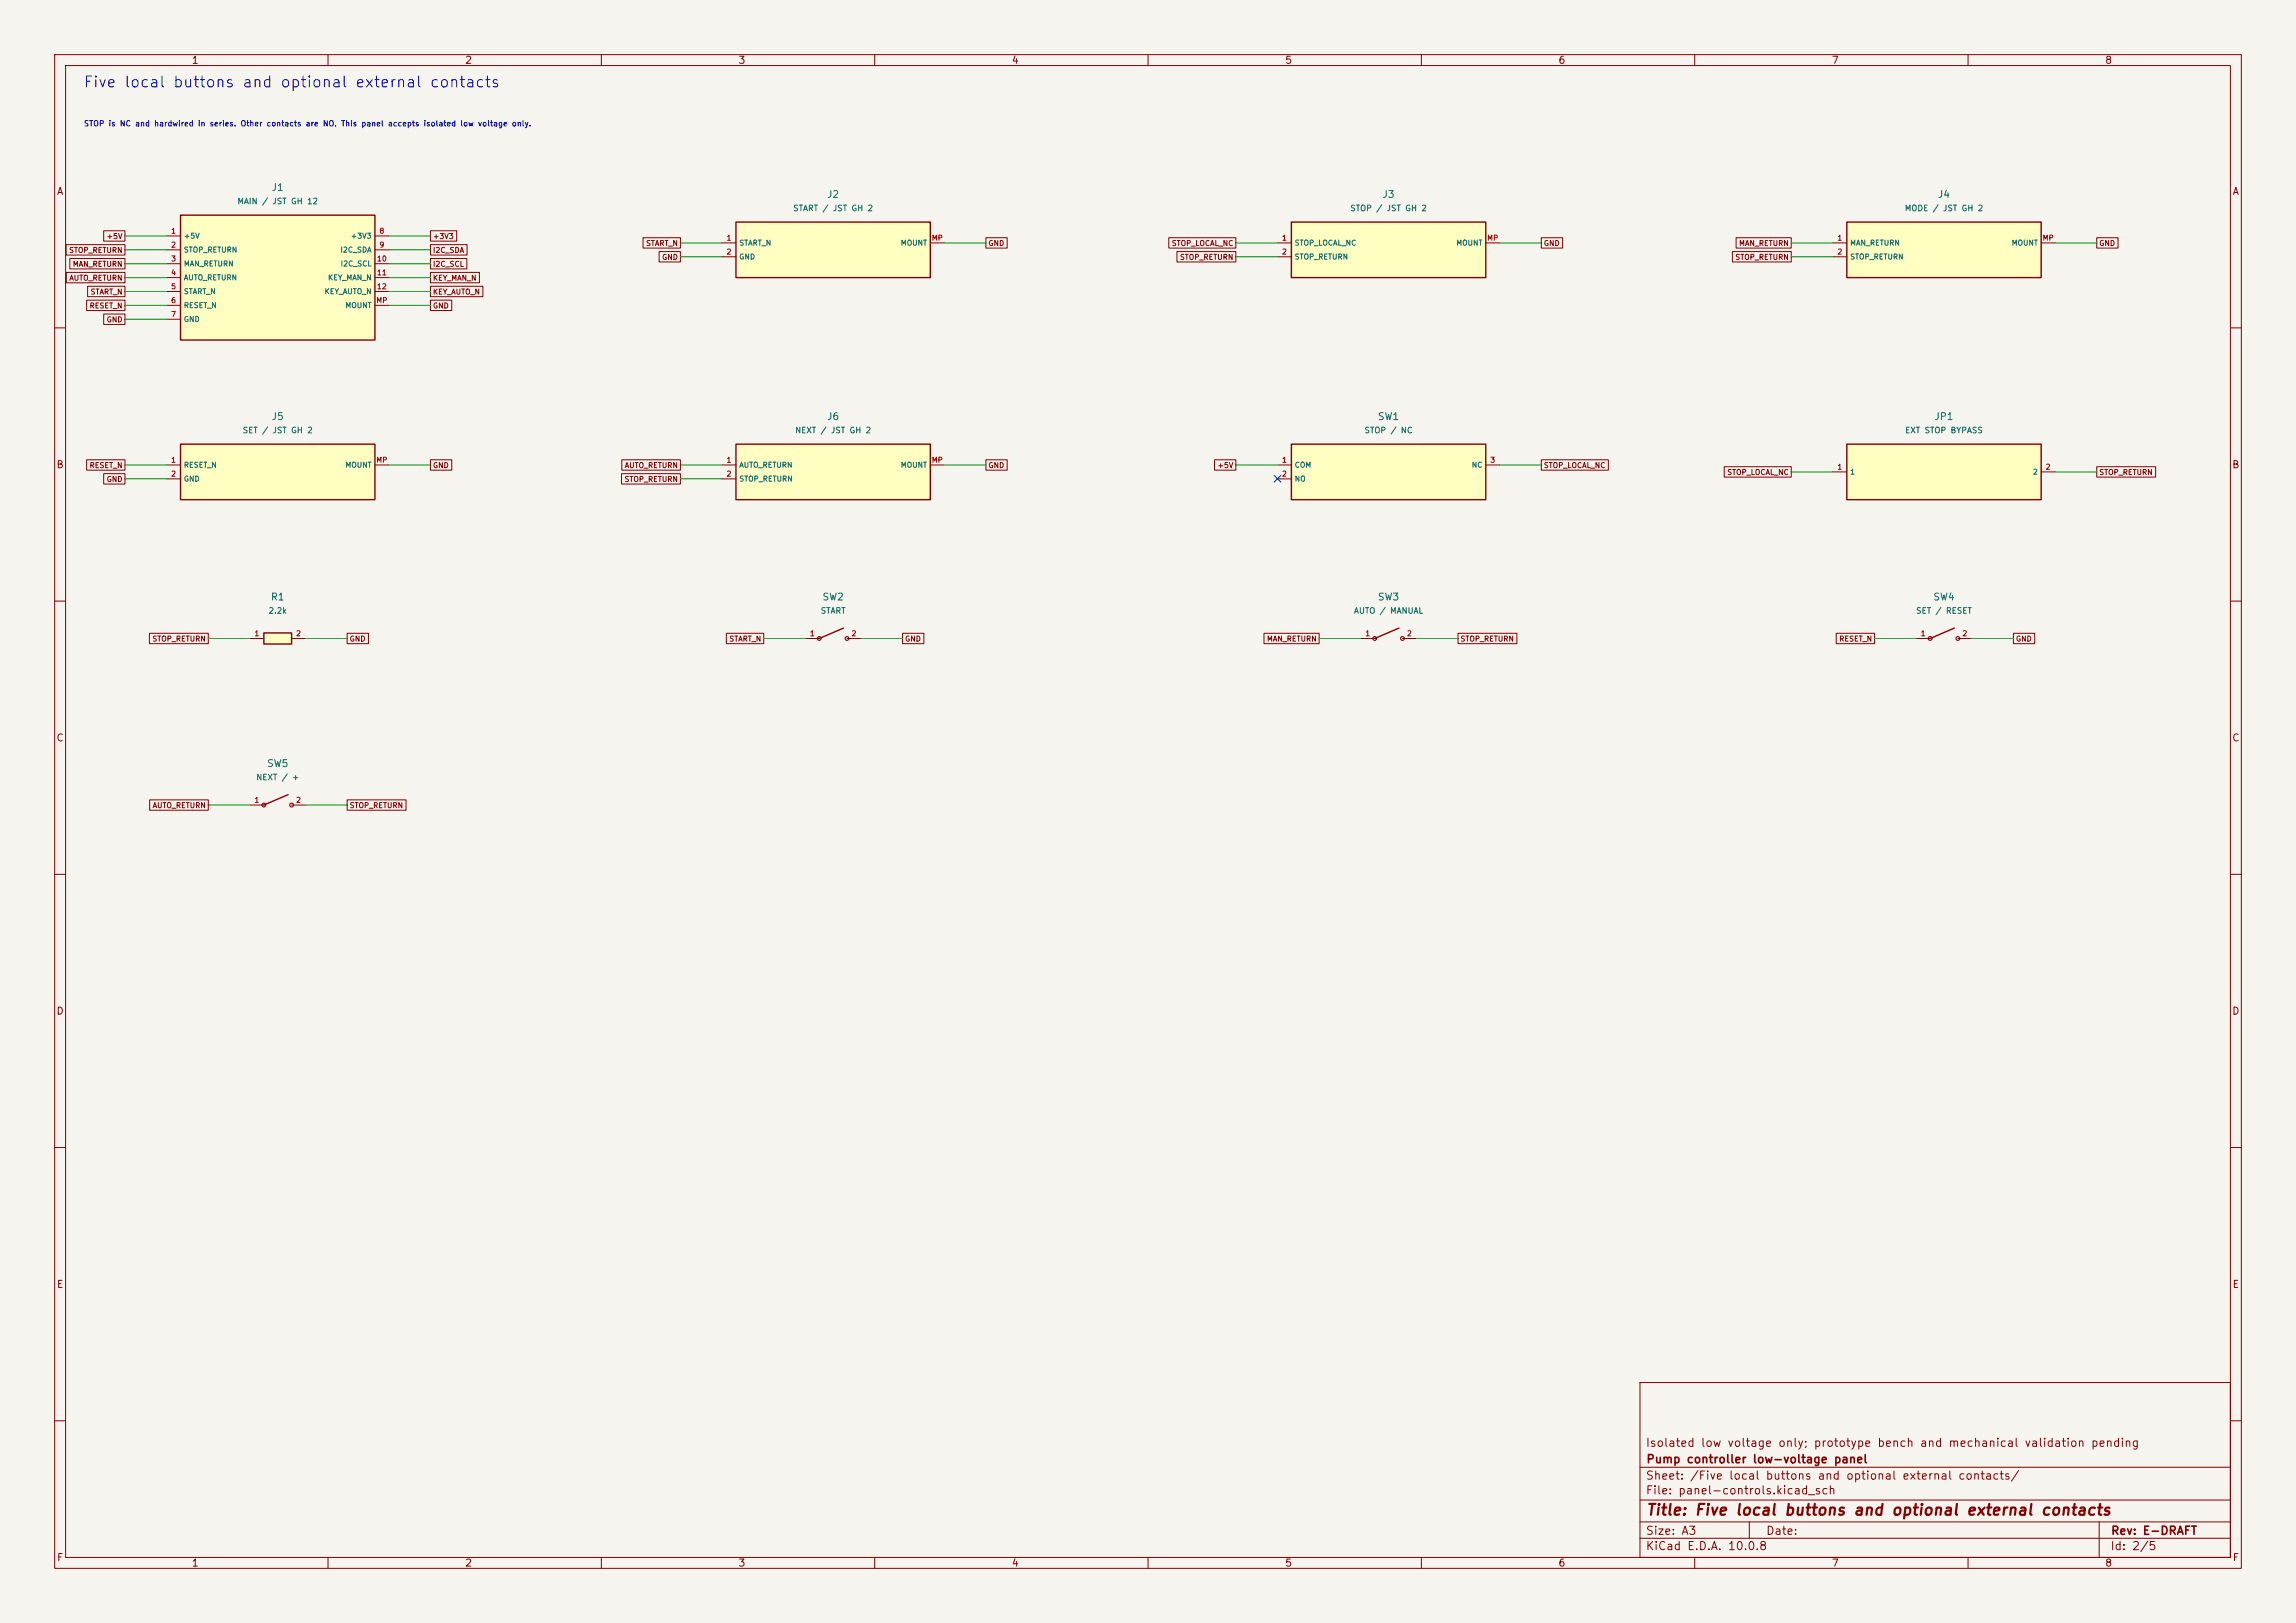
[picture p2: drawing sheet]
<svg xmlns="http://www.w3.org/2000/svg" width="420mm" height="297mm" viewBox="0 0 420 297" stroke-linecap="round" stroke-linejoin="round" font-family="sans-serif">
<defs><g id="words">
<text font-size="2" fill="#0000c2" x="15.1" y="16.5">Five local buttons and optional external contacts</text>
<text font-size="2" fill="#840000" x="301" y="277.8">Title: Five local buttons and optional external contacts</text>
<g font-size="1.5" fill="#840000">
<text x="300.9" y="265.1">Isolated low voltage only; prototype bench and mechanical validation pending</text>
<text x="301" y="268.1">Pump controller low-voltage panel</text>
<text x="300.9" y="273.8">File: panel-controls.kicad_sch</text>
<text x="300.9" y="271.1">Sheet: /Five local buttons and optional external contacts/</text>
<text x="300.9" y="281.2">Size: A3</text>
<text x="322.9" y="281.2">Date:</text>
<text x="386" y="281.2">Rev: E-DRAFT</text>
<text x="300.9" y="284">KiCad E.D.A. 10.0.8</text>
<text x="385.9" y="284">Id: 2/5</text>
</g>
<g font-size="1.3" fill="#840000">
<text x="35" y="12">1</text>
<text x="85" y="12">2</text>
<text x="135" y="12">3</text>
<text x="185" y="12">4</text>
<text x="235" y="12">5</text>
<text x="285" y="12">6</text>
<text x="335" y="12">7</text>
<text x="385" y="12">8</text>
<text x="10.3" y="36">A</text>
<text x="408.3" y="36">A</text>
<text x="10.2" y="86">B</text>
<text x="408.2" y="86">B</text>
<text x="10.2" y="136">C</text>
<text x="408.2" y="136">C</text>
<text x="10.2" y="186">D</text>
<text x="408.2" y="186">D</text>
<text x="10.3" y="236">E</text>
<text x="408.3" y="236">E</text>
<text x="10.3" y="286">F</text>
<text x="35" y="287">1</text>
<text x="85" y="287">2</text>
<text x="135" y="287">3</text>
<text x="185" y="287">4</text>
<text x="235" y="287">5</text>
<text x="285" y="287">6</text>
<text x="335" y="287">7</text>
<text x="385" y="287">8</text>
<text x="408.3" y="286">F</text>
</g>
<g font-size="1.3" fill="#006464">
<text x="49.6" y="35.3">J1</text>
<text x="151.2" y="36.5">J2</text>
<text x="252.8" y="36.5">J3</text>
<text x="354.4" y="36.5">J4</text>
<text x="49.6" y="77.2">J5</text>
<text x="151.2" y="77.2">J6</text>
<text x="251.9" y="77.2">SW1</text>
<text x="353.7" y="77.2">JP1</text>
<text x="49.4" y="110.2">R1</text>
<text x="150.3" y="110.2">SW2</text>
<text x="251.9" y="110.2">SW3</text>
<text x="353.5" y="110.2">SW4</text>
<text x="48.7" y="140.7">SW5</text>
</g>
<g font-size="1.1" fill="#006464">
<text x="43.3" y="37.6">MAIN / JST GH 12</text>
<text x="145" y="38.9">START / JST GH 2</text>
<text x="246.9" y="38.9">STOP / JST GH 2</text>
<text x="348.3" y="38.9">MODE / JST GH 2</text>
<text x="44.3" y="79.5">SET / JST GH 2</text>
<text x="145.3" y="79.5">NEXT / JST GH 2</text>
<text x="249.5" y="79.5">STOP / NC</text>
<text x="348.4" y="79.5">EXT STOP BYPASS</text>
<text x="49" y="112.6">2.2k</text>
<text x="150" y="112.6">START</text>
<text x="247.6" y="112.6">AUTO / MANUAL</text>
<text x="350.4" y="112.6">SET / RESET</text>
<text x="46.8" y="143">NEXT / +</text>
</g>
<text font-size="1" fill="#0000c2" x="15.2" y="23.4">STOP is NC and hardwired in series. Other contacts are NO. This panel accepts isolated low voltage only.</text>
<g font-size="1" fill="#840000">
<text x="12.5" y="46.5">STOP_RETURN</text>
<text x="19.4" y="44">+5V</text>
<text x="79.1" y="44">+3V3</text>
<text x="79.1" y="46.5">I2C_SDA</text>
<text x="118.1" y="45.2">START_N</text>
<text x="121" y="47.8">GND</text>
<text x="180.7" y="45.2">GND</text>
<text x="214.2" y="45.2">STOP_LOCAL_NC</text>
<text x="215.7" y="47.8">STOP_RETURN</text>
<text x="282.3" y="45.2">GND</text>
<text x="317.3" y="47.8">STOP_RETURN</text>
<text x="318" y="45.2">MAN_RETURN</text>
<text x="383.9" y="45.2">GND</text>
<text x="12.6" y="51.6">AUTO_RETURN</text>
<text x="13.2" y="49">MAN_RETURN</text>
<text x="79.1" y="49">I2C_SCL</text>
<text x="79.1" y="51.6">KEY_MAN_N</text>
<text x="16.3" y="56.7">RESET_N</text>
<text x="16.5" y="54.1">START_N</text>
<text x="19.4" y="59.2">GND</text>
<text x="79.1" y="54.1">KEY_AUTO_N</text>
<text x="79.1" y="56.7">GND</text>
<text x="16.3" y="85.9">RESET_N</text>
<text x="19.4" y="88.4">GND</text>
<text x="79.1" y="85.9">GND</text>
<text x="114.1" y="88.4">STOP_RETURN</text>
<text x="114.2" y="85.9">AUTO_RETURN</text>
<text x="180.7" y="85.9">GND</text>
<text x="222.6" y="85.9">+5V</text>
<text x="282.3" y="85.9">STOP_LOCAL_NC</text>
<text x="315.8" y="87.1">STOP_LOCAL_NC</text>
<text x="383.9" y="87.1">STOP_RETURN</text>
<text x="27.8" y="117.6">STOP_RETURN</text>
<text x="63.9" y="117.6">GND</text>
<text x="133.3" y="117.6">START_N</text>
<text x="165.5" y="117.6">GND</text>
<text x="231.7" y="117.6">MAN_RETURN</text>
<text x="267.1" y="117.6">STOP_RETURN</text>
<text x="336.3" y="117.6">RESET_N</text>
<text x="368.7" y="117.6">GND</text>
<text x="27.8" y="148.1">AUTO_RETURN</text>
<text x="63.9" y="148.1">STOP_RETURN</text>
</g>
<g font-size="1" fill="#a90000">
<text x="31.2" y="43">1</text>
<text x="31.2" y="45.5">2</text>
<text x="69.3" y="43">8</text>
<text x="69.3" y="45.5">9</text>
<text x="132.8" y="44.3">1</text>
<text x="132.8" y="46.8">2</text>
<text x="170.3" y="44.3">MP</text>
<text x="234.4" y="44.3">1</text>
<text x="234.4" y="46.8">2</text>
<text x="271.9" y="44.3">MP</text>
<text x="336" y="44.3">1</text>
<text x="336" y="46.8">2</text>
<text x="373.5" y="44.3">MP</text>
<text x="31.2" y="48.1">3</text>
<text x="31.2" y="50.6">4</text>
<text x="31.2" y="53.1">5</text>
<text x="68.9" y="48.1">10</text>
<text x="68.9" y="50.6">11</text>
<text x="68.9" y="53.1">12</text>
<text x="31.2" y="55.7">6</text>
<text x="31.2" y="58.2">7</text>
<text x="68.7" y="55.7">MP</text>
<text x="31.2" y="84.9">1</text>
<text x="31.2" y="87.4">2</text>
<text x="68.7" y="84.9">MP</text>
<text x="132.8" y="84.9">1</text>
<text x="132.8" y="87.4">2</text>
<text x="170.3" y="84.9">MP</text>
<text x="234.4" y="84.9">1</text>
<text x="234.4" y="87.4">2</text>
<text x="272.5" y="84.9">3</text>
<text x="336" y="86.2">1</text>
<text x="374.1" y="86.2">2</text>
<text x="46.4" y="116.6">1</text>
<text x="54.1" y="116.6">2</text>
<text x="148" y="116.6">1</text>
<text x="155.7" y="116.6">2</text>
<text x="249.6" y="116.6">1</text>
<text x="257.3" y="116.6">2</text>
<text x="351.2" y="116.6">1</text>
<text x="358.9" y="116.6">2</text>
<text x="46.4" y="147.1">1</text>
<text x="54.1" y="147.1">2</text>
</g>
<g font-size="1" fill="#006464">
<text x="33.5" y="43.9">+5V</text>
<text x="33.5" y="46.4">STOP_RETURN</text>
<text x="62.2" y="46.4">I2C_SDA</text>
<text x="64.1" y="43.9">+3V3</text>
<text x="135.1" y="45.2">START_N</text>
<text x="135.1" y="47.7">GND</text>
<text x="164.7" y="45.2">MOUNT</text>
<text x="236.7" y="45.2">STOP_LOCAL_NC</text>
<text x="236.7" y="47.7">STOP_RETURN</text>
<text x="266.3" y="45.2">MOUNT</text>
<text x="338.3" y="45.2">MAN_RETURN</text>
<text x="338.3" y="47.7">STOP_RETURN</text>
<text x="367.9" y="45.2">MOUNT</text>
<text x="33.5" y="49">MAN_RETURN</text>
<text x="33.5" y="51.5">AUTO_RETURN</text>
<text x="59.9" y="51.5">KEY_MAN_N</text>
<text x="62.2" y="49">I2C_SCL</text>
<text x="33.5" y="54.1">START_N</text>
<text x="33.5" y="56.6">RESET_N</text>
<text x="33.5" y="59.1">GND</text>
<text x="59.3" y="54.1">KEY_AUTO_N</text>
<text x="63.1" y="56.6">MOUNT</text>
<text x="33.5" y="85.8">RESET_N</text>
<text x="33.5" y="88.3">GND</text>
<text x="63.1" y="85.8">MOUNT</text>
<text x="135.1" y="85.8">AUTO_RETURN</text>
<text x="135.1" y="88.3">STOP_RETURN</text>
<text x="164.7" y="85.8">MOUNT</text>
<text x="236.7" y="85.8">COM</text>
<text x="236.7" y="88.3">NO</text>
<text x="269.1" y="85.8">NC</text>
<text x="338.3" y="87.1">1</text>
<text x="371.8" y="87.1">2</text>
</g>
</g></defs>
<path d="M0 0h420v297h-420z" fill="#f5f4ef" stroke="#f5f4ef" stroke-width=".18"/>
<g fill="none" stroke="#840000" stroke-width=".18">
<path d="M10 10h400v277h-400zM12 12h396v273h-396zM60 10v2M110 10v2M160 10v2M210 10v2M260 10v2M310 10v2M360 10v2M10 60h2M408 60h2M10 110h2"/>
<path d="M350.5 116.8h2.6M358.1 116.8h2.6M408 110h2M10 160h2M408 160h2M10 210h2M408 210h2M300 253h108v32h-108zM10 260h2M300 278.5h108M300 274.5h108M300 268.5h108"/>
<path d="M320 278.5v3M384 278.5v6.5M408 260h2M60 285v2M110 285v2M160 285v2M210 285v2M260 285v2M300 281.5h108M310 285v2M360 285v2"/>
</g>
<g fill="none" stroke="#840000" stroke-width=".2">
<circle cx="353.1" cy="116.8" r=".35"/>
<circle cx="358.1" cy="116.8" r=".35"/>
</g>
<path d="M357.5 114.9l-4.4 1.9" fill="none" stroke="#840000" stroke-width=".25"/>
<path d="M134.6 40.6h35.6v10.2h-35.6z" fill="#ffffc2"/>
<path d="M134.6 40.6h35.6v10.2h-35.6z" fill="none" stroke="#840000" stroke-width=".25"/>
<path d="M132.1 44.5h2.5M132.1 47h2.5M170.2 44.5h2.5" fill="none" stroke="#840000" stroke-width=".18"/>
<path d="M337.8 81.3h35.6v10.1h-35.6z" fill="#ffffc2"/>
<path d="M337.8 81.3h35.6v10.1h-35.6z" fill="none" stroke="#840000" stroke-width=".25"/>
<path d="M335.3 86.4h2.5M373.4 86.4h2.5" fill="none" stroke="#840000" stroke-width=".18"/>
<path d="M134.6 81.3h35.6v10.1h-35.6z" fill="#ffffc2"/>
<path d="M134.6 81.3h35.6v10.1h-35.6z" fill="none" stroke="#840000" stroke-width=".25"/>
<path d="M132.1 85.1h2.5M132.1 87.6h2.5M170.2 85.1h2.5" fill="none" stroke="#840000" stroke-width=".18"/>
<path d="M337.8 40.6h35.6v10.2h-35.6z" fill="#ffffc2"/>
<path d="M337.8 40.6h35.6v10.2h-35.6zM154.3 114.9l-4.4 1.9M52.7 145.4l-4.4 1.9" fill="none" stroke="#840000" stroke-width=".25"/>
<path d="M335.3 44.5h2.5M335.3 47h2.5M373.4 44.5h2.5M147.3 116.8h2.6M154.9 116.8h2.6M45.7 147.3h2.6M53.3 147.3h2.6" fill="none" stroke="#840000" stroke-width=".18"/>
<g fill="none" stroke="#840000" stroke-width=".2">
<circle cx="149.9" cy="116.8" r=".35"/>
<circle cx="154.9" cy="116.8" r=".35"/>
<circle cx="48.3" cy="147.3" r=".35"/>
<circle cx="53.3" cy="147.3" r=".35"/>
</g>
<path d="M48.3 115.8h5v2.1h-5z" fill="#ffffc2"/>
<path d="M48.3 115.8h5v2.1h-5z" fill="none" stroke="#840000" stroke-width=".25"/>
<path d="M45.7 116.8h2.6M53.3 116.8h2.6" fill="none" stroke="#840000" stroke-width=".18"/>
<path d="M236.2 40.6h35.6v10.2h-35.6z" fill="#ffffc2"/>
<path d="M236.2 40.6h35.6v10.2h-35.6zM255.9 114.9l-4.4 1.9" fill="none" stroke="#840000" stroke-width=".25"/>
<path d="M233.7 44.5h2.5M233.7 47h2.5M271.8 44.5h2.5M248.9 116.8h2.6M256.5 116.8h2.6" fill="none" stroke="#840000" stroke-width=".18"/>
<g fill="none" stroke="#840000" stroke-width=".2">
<circle cx="251.5" cy="116.8" r=".35"/>
<circle cx="256.5" cy="116.8" r=".35"/>
</g>
<path d="M33 81.3h35.6v10.1h-35.6z" fill="#ffffc2"/>
<path d="M33 81.3h35.6v10.1h-35.6z" fill="none" stroke="#840000" stroke-width=".25"/>
<path d="M30.5 85.1h2.5M30.5 87.6h2.5M68.6 85.1h2.5" fill="none" stroke="#840000" stroke-width=".18"/>
<path d="M236.2 81.3h35.6v10.1h-35.6z" fill="#ffffc2"/>
<path d="M236.2 81.3h35.6v10.1h-35.6z" fill="none" stroke="#840000" stroke-width=".25"/>
<path d="M233.7 85.1h2.5M233.7 87.6h2.5M271.8 85.1h2.5" fill="none" stroke="#840000" stroke-width=".18"/>
<path d="M33 39.4h35.6v22.8h-35.6z" fill="#ffffc2"/>
<path d="M33 39.4h35.6v22.8h-35.6z" fill="none" stroke="#840000" stroke-width=".25"/>
<g fill="none" stroke="#840000" stroke-width=".18">
<path d="M12.1 44.8h10.8v1.9h-10.8zM12.1 49.8h10.8v2h-10.8zM12.8 47.3h10.1v1.9h-10.1zM15.8 54.9h7.1v1.9h-7.1zM16 52.4h6.9v1.9h-6.9zM19 42.2h3.9v1.9h-3.9zM19 57.5h3.9v1.9h-3.9zM30.5 43.2h2.5M30.5 45.7h2.5M30.5 48.3h2.5M30.5 50.8h2.5M30.5 53.3h2.5"/>
<path d="M30.5 55.9h2.5M30.5 58.4h2.5M68.6 43.2h2.5M68.6 45.7h2.5M68.6 48.3h2.5M68.6 50.8h2.5M68.6 53.3h2.5M68.6 55.9h2.5M78.7 42.2h4.8v1.9h-4.8zM78.7 47.3h6.7v1.9h-6.7zM78.7 49.8h9v2h-9zM78.7 52.4h9.6v1.9h-9.6z"/>
<path d="M78.7 54.9h3.9v1.9h-3.9zM78.7 44.8h6.7v1.9h-6.7zM117.6 43.5h6.9v1.9h-6.9zM120.6 46h3.9v1.9h-3.9zM180.3 43.5h3.9v1.9h-3.9zM213.8 43.5h12.3v1.9h-12.3zM215.3 46h10.8v1.9h-10.8zM281.9 43.5h3.9v1.9h-3.9zM316.9 46h10.8v1.9h-10.8zM317.6 43.5h10.1v1.9h-10.1zM383.5 43.5h3.9v1.9h-3.9zM15.8 84.1h7.1v1.9h-7.1z"/>
<path d="M19 86.7h3.9v1.9h-3.9zM78.7 84.1h3.9v1.9h-3.9zM113.7 86.7h10.8v1.9h-10.8zM113.7 84.1h10.8v1.9h-10.8zM180.3 84.1h3.9v1.9h-3.9zM222.2 84.1h3.9v1.9h-3.9zM281.9 84.1h12.3v1.9h-12.3zM315.4 85.4h12.3v1.9h-12.3zM383.5 85.4h10.8v1.9h-10.8zM27.3 115.9h10.8v1.9h-10.8zM63.5 115.9h3.9v1.9h-3.9zM132.9 115.9h6.8v1.9h-6.8z"/>
<path d="M165.1 115.9h3.9v1.9h-3.9zM231.2 115.9h10.1v1.9h-10.1zM266.7 115.9h10.8v1.9h-10.8zM335.9 115.9h7v1.9h-7zM368.3 115.9h3.9v1.9h-3.9zM27.4 146.4h10.7v1.9h-10.7zM63.5 146.4h10.8v1.9h-10.8z"/>
</g>
<g fill="none" stroke="#009600" stroke-width=".18">
<path d="M22.9 53.3h7.6M22.9 45.7h7.6M22.9 55.9h7.6M22.9 50.8h7.6M22.9 48.3h7.6M22.9 43.2h7.6M22.9 58.4h7.6M71.1 53.3h7.6M71.1 45.7h7.6M71.1 55.9h7.6M71.1 50.8h7.6M71.1 48.3h7.6"/>
<path d="M71.1 43.2h7.6M124.5 44.5h7.6M124.5 47h7.6M172.7 44.5h7.6M226.1 44.5h7.6M226.1 47h7.6M274.3 44.5h7.6M327.7 44.5h7.6M327.7 47h7.6M375.9 44.5h7.6M22.9 87.6h7.6M22.9 85.1h7.6"/>
<path d="M71.1 85.1h7.6M124.5 87.6h7.6M124.5 85.1h7.6M172.7 85.1h7.6M226.1 85.1h7.6M274.3 85.1h7.6M327.7 86.4h7.6M375.9 86.4h7.6M38.1 116.8h7.6M55.9 116.8h7.6M139.7 116.8h7.6M157.5 116.8h7.6"/>
<path d="M241.3 116.8h7.6M259.1 116.8h7.6M342.9 116.8h7.6M360.7 116.8h7.6M38.1 147.3h7.6M55.9 147.3h7.6"/>
</g>
<path d="M233.1 87l1.2 1.2M234.3 87l-1.2 1.2" fill="none" stroke="#000084" stroke-width=".18"/>
<use href="#words"/>
</svg>
